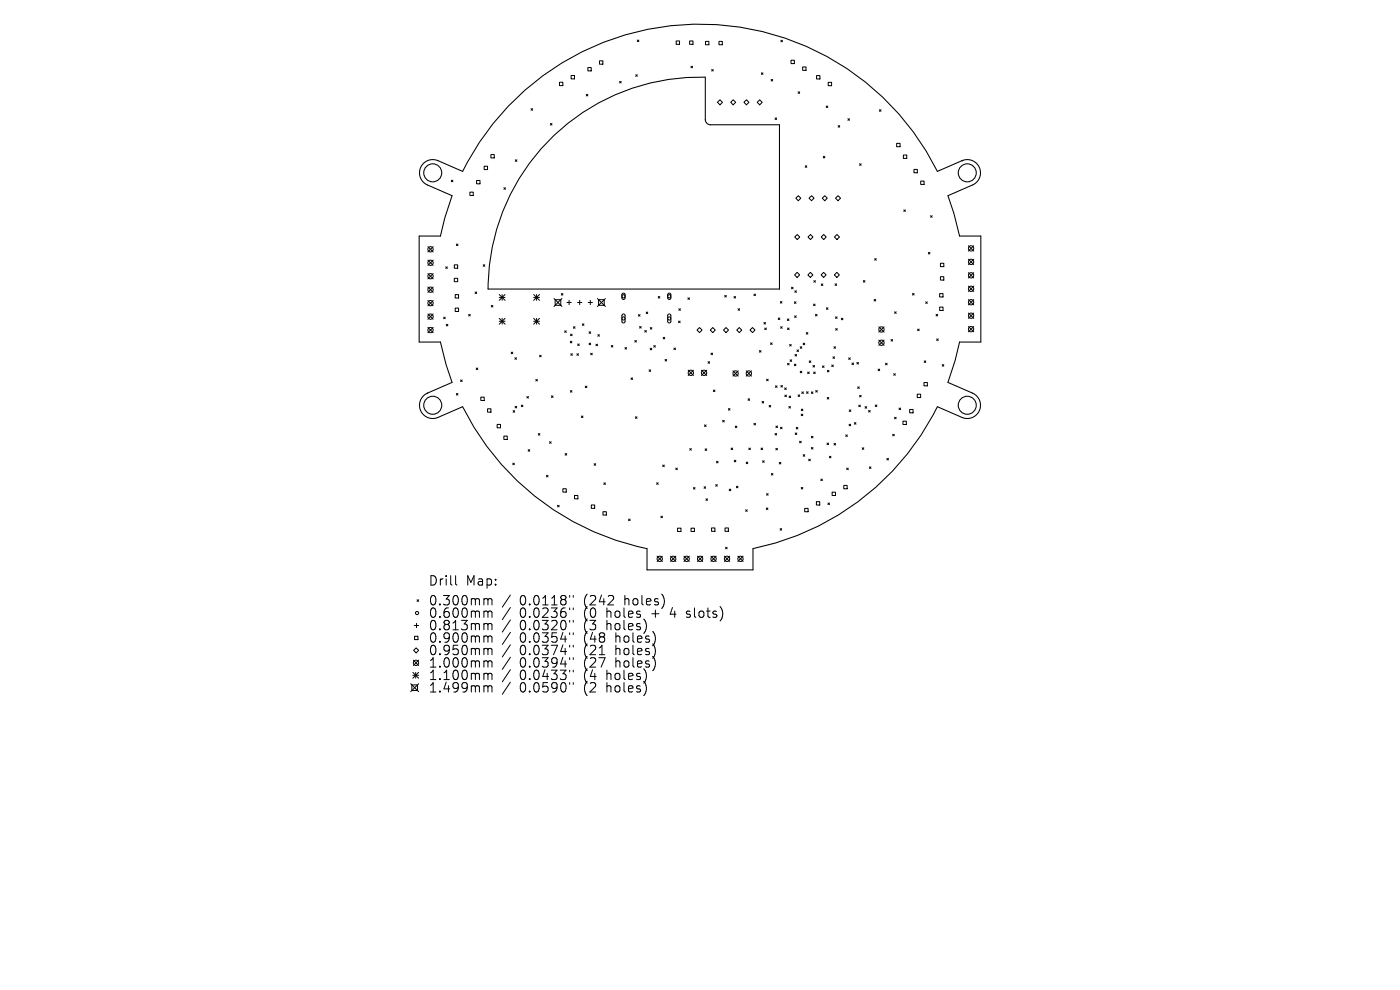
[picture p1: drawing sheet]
<svg xmlns="http://www.w3.org/2000/svg" width="297mm" height="210mm" viewBox="0 0 297 210" stroke-linecap="round" stroke-linejoin="round" font-family="sans-serif">
<defs><g id="words">
<g font-size="2.8">
<text x="90.8" y="124.5">Drill</text>
<text x="98.8" y="124.5">Map:</text>
<text x="90.8" y="128.7">0.300mm</text>
<text x="90.8" y="131.3">0.600mm</text>
<text x="110.3" y="128.7">0.0118&quot;</text>
<text x="110.3" y="131.3">0.0236&quot;</text>
<text x="124" y="128.7">(242</text>
<text x="124" y="131.3">(0</text>
<text x="128.9" y="131.3">holes</text>
<text x="132.8" y="128.7">holes)</text>
<text x="138.7" y="131.3">+</text>
<text x="142.9" y="131.3">4</text>
<text x="146.5" y="131.3">slots)</text>
<text x="90.8" y="134">0.813mm</text>
<text x="90.8" y="136.6">0.900mm</text>
<text x="110.3" y="134">0.0320&quot;</text>
<text x="110.3" y="136.6">0.0354&quot;</text>
<text x="124" y="134">(3</text>
<text x="124" y="136.6">(48</text>
<text x="128.9" y="134">holes)</text>
<text x="130.9" y="136.6">holes)</text>
<text x="90.8" y="139.3">0.950mm</text>
<text x="90.8" y="141.9">1.000mm</text>
<text x="110.3" y="139.3">0.0374&quot;</text>
<text x="110.3" y="141.9">0.0394&quot;</text>
<text x="124" y="139.3">(21</text>
<text x="124" y="141.9">(27</text>
<text x="130.9" y="139.3">holes)</text>
<text x="130.9" y="141.9">holes)</text>
<text x="90.8" y="144.5">1.100mm</text>
<text x="90.8" y="147.2">1.499mm</text>
<text x="110.3" y="144.5">0.0433&quot;</text>
<text x="110.3" y="147.2">0.0590&quot;</text>
<text x="124" y="144.5">(4</text>
<text x="124" y="147.2">(2</text>
<text x="128.9" y="144.5">holes)</text>
<text x="128.9" y="147.2">holes)</text>
</g>
</g></defs>
<g fill="none" stroke="#000" stroke-width=".22">
<path d="M117.5 28.7a45 45 0 0 1 32.1-12.3v8.9a1.12 1.12 0 0 0 1.1 1.2h14.7v34.8h-61.9a45 45 0 0 1 14-32.6zM204.1 34.1a2.81 2.81 0 0 1 3.7 1.4 2.81 2.81 0 0 1-1.5 3.7l-5.2 2.3 1.3 3.8 1.2 4.8h4.5v22.5h-4.5l-1 3.9-1.5 4.6 5.2 2.3a2.81 2.81 0 0 1 1.5 3.7 2.81 2.81 0 0 1-3.7 1.4l-5.2-2.2a56.2 56.2 0 0 1-39.2 30.1v4.5h-22.4v-4.5a56.2 56.2 0 0 1-39.2-30.1l-5.2 2.2a2.81 2.81 0 0 1-3.7-1.4 2.81 2.81 0 0 1 1.5-3.7M204.1 34.1h.1M204.1 34.1l-5.2 2.3a56.2 56.2 0 0 0-50.4-31.3 56.2 56.2 0 0 0-50.4 31.3l-5.2-2.3a2.81 2.81 0 0 0-3.7 1.4 2.81 2.81 0 0 0 1.5 3.7l5.2 2.3-1.5 4.7-1 3.9h-4.5v22.5h4.5l1.2 4.7 1.3 3.8-5.2 2.3M90.7 83.4h.1"/>
<circle cx="91.8" cy="36.7" r="1.91"/>
<circle cx="205.2" cy="36.7" r="1.91"/>
<circle cx="91.8" cy="86" r="1.91"/>
<circle cx="205.2" cy="86" r="1.91"/>
</g>
<g fill="none" stroke="#000" stroke-width=".21">
<path d="M118.7 17.4h.7v.8h-.7zM121.2 16h.7v.7h-.7zM124.7 14.3h.7v.7h-.7zM127.2 12.9h.7v.7h-.7zM131.4 17.3l.4 .3M131.8 17.3l-.4 .3M134.9 15.9l.3 .3M135.2 15.9l-.3 .3M135.2 8.5l.3 .3M135.5 8.5l-.3 .3M143.4 8.7h.8v.7h-.8zM146.3 8.7h.7v.7h-.7z"/>
<path d="M146.6 14l.3 .4M146.9 14l-.3 .4M149.7 8.8h.7v.7h-.7zM151 14.7l.3 .4M151.3 14.7l-.3 .4M152.5 8.8h.7v.7h-.7zM161.5 15.5l.4 .3M161.9 15.5l-.4 .3M163.6 16.8l.3 .4M163.9 16.8l-.3 .4M165.7 8.5l.3 .4M166 8.5l-.3 .4"/>
<path d="M167.8 12.8h.7v.7h-.7zM169.3 19.5l.3 .3M169.6 19.5l-.3 .3M170.3 14.2h.7v.7h-.7zM173.2 16h.7v.8h-.7zM175.7 17.5h.7v.7h-.7zM95.7 38.2l.4 .4M96.1 38.2l-.4 .4M101.1 38.3h.7v.7h-.7zM102.7 35.3h.7v.7h-.7zM104.1 32.8h.8v.7h-.8zM106.9 39.8l.3 .4"/>
<path d="M107.2 39.8l-.3 .4M109.3 33.9l.4 .3M109.7 33.9l-.4 .3M112.7 23l.3 .4M113 23l-.3 .4M116.8 26.2l.3 .3M117.1 26.2l-.3 .3M124.4 20l.3 .4M124.7 20l-.3 .4M152.2 21.7l.5-.5 .6 .5-.6 .5zM155 21.7l.5-.5 .6 .5-.6 .5zM157.8 21.7l.6-.5 .5 .5-.5 .5z"/>
<path d="M160.6 21.7l.6-.5 .5 .5-.5 .5zM164.4 25l.4 .4M164.8 25l-.4 .4M170.8 35.2l.4 .3M171.2 35.2l-.4 .3M174.7 33.2l.3 .3M175 33.2l-.3 .3M175.3 22.5l.3 .3M175.6 22.5l-.3 .3M177.8 26.6l.3 .4M178.1 26.6l-.3 .4M179.9 25.2l.3 .3"/>
<path d="M180.2 25.2l-.3 .3M182.4 34.7l.3 .4M182.7 34.7l-.3 .4M186.6 23.3l.3 .3M186.9 23.3l-.3 .3M190.2 30.4h.7v.7h-.7zM191.6 32.9h.8v.7h-.8zM193.9 35.9h.7v.8h-.7zM195.3 38.4h.7v.7h-.7zM90.8 52.3l1.1 1.1M90.8 55.2l1.1 1.1M90.8 58l1.1 1.2"/>
<path d="M91.9 55.2l-1.1 1.1M91.9 52.3l-1.1 1.1M91.9 58l-1.1 1.2M94.6 56.6l.3 .3M94.9 56.6l-.3 .3M96.4 56.2h.7v.7h-.7zM96.4 59h.7v.8h-.7zM96.8 51.8l.3 .3M97.1 51.8l-.3 .3M99.7 40.8h.7v.7h-.7zM102.5 56.2l.4 .3M102.9 56.2l-.4 .3"/>
<path d="M168.6 58.3l.5-.5 .5 .5-.5 .5zM168.6 50.3l.5-.6 .6 .6-.6 .5zM168.8 42l.6-.5 .5 .5-.5 .6zM171.4 58.3l.5-.5 .5 .5-.5 .5zM171.4 50.3l.5-.6 .6 .6-.6 .5zM171.6 42l.6-.5 .5 .5-.5 .6zM172.7 59.5l.3 .4M173 59.5l-.3 .4M174.2 58.3l.5-.5 .6 .5-.6 .5zM174.2 50.3l.5-.6 .6 .6-.6 .5zM174.4 42l.6-.5 .5 .5-.5 .6zM177 58.3l.5-.5 .6 .5-.6 .5z"/>
<path d="M177 50.3l.6-.6 .5 .6-.5 .5zM177.2 42l.6-.5 .5 .5-.5 .6zM183.2 59.5l.3 .4M183.5 59.5l-.3 .4M185.6 54.9l.3 .3M185.9 54.9l-.3 .3M191.7 44.5l.4 .4M192.1 44.5l-.4 .4M196.9 53.5l.4 .4M197.3 53.5l-.4 .4M197.4 45.8l.4 .3M197.8 45.8l-.4 .3"/>
<path d="M199.5 55.8h.7v.8h-.7zM199.5 58.7h.7v.7h-.7zM205.4 52.1l1.2 1.2M205.4 55l1.2 1.1M205.4 57.8l1.2 1.2M206.6 57.8l-1.2 1.2M206.6 52.1l-1.2 1.2M206.6 55l-1.2 1.1M90.8 60.9l1.1 1.1M90.8 63.7l1.1 1.2M90.8 66.6l1.1 1.1M90.8 69.5l1.1 1.1"/>
<path d="M91.9 60.9l-1.1 1.1M91.9 63.7l-1.1 1.2M91.9 66.6l-1.1 1.1M91.9 69.5l-1.1 1.1M94.1 67.3l.4 .3M94.5 67.3l-.4 .3M94.7 68.8l.3 .3M95 68.8l-.3 .3M96.6 62.5h.7v.7h-.7zM96.6 65.4h.7v.7h-.7zM99.4 66.7l.4 .3M99.8 66.7l-.4 .3"/>
<path d="M100.8 61.9l.3 .4M101 78.1l.4 .3M101.1 61.9l-.3 .4M101.4 78.1l-.4 .3M104.2 64.8l.4 .3M104.6 64.8l-.4 .3M105.9 62.5l1.2 1.2M105.9 63.1h1.2M105.9 67.5l1.2 1.3M105.9 68.2h1.2M106.5 62.5v1.2M106.5 67.5v1.3"/>
<path d="M107.1 62.5l-1.2 1.2M107.1 67.5l-1.2 1.3M108.4 74.7l.4 .3M108.8 74.7l-.4 .3M109.2 75.9l.4 .3M109.6 75.9l-.4 .3M113.2 63.1h1.3M113.2 68.2h1.3M113.2 62.5l1.3 1.2M113.2 67.5l1.3 1.3M113.8 62.5v1.2M113.8 67.5v1.3"/>
<path d="M114.5 62.5l-1.3 1.2M114.5 67.5l-1.3 1.3M114.5 75.4l.3 .3M114.8 75.4l-.3 .3M117.5 63.3l1.7 1.7M117.8 63.6h1.2v1.2h-1.2zM119.1 62.3l.3 .3M119.2 63.3l-1.7 1.7M119.4 62.3l-.3 .3M119.8 70.2l.3 .3M120.1 70.2l-.3 .3M120.3 64.2h.9"/>
<path d="M120.7 63.7v.9M121 72.4l.3 .3M121 70.9l.4 .3M121.1 75l.3 .4M121.3 72.4l-.3 .3M121.4 70.9l-.4 .3M121.4 75l-.3 .4M121.7 69.3l.3 .3M122 69.3l-.3 .3M122.4 75l.3 .4M122.5 64.2h.9M122.6 73l.3 .3"/>
<path d="M122.7 75l-.3 .4M122.9 73l-.3 .3M123 63.7v.9M123.5 68.7l.4 .3M123.9 68.7l-.4 .3M124.8 64.2h.9M125 70.4l.3 .3M125 72.8l.3 .3M125.2 63.7v.9M125.3 70.4l-.3 .3M125.3 72.8l-.3 .3M125.3 74.9l.3 .4"/>
<path d="M125.6 74.9l-.3 .4M126.4 73l.4 .4M126.7 63.3l1.7 1.7M126.8 73l-.4 .4M126.8 71l.4 .3M127 63.6h1.2v1.2h-1.2zM127.2 71l-.4 .3M128.4 63.3l-1.7 1.7M129.7 73.3l.3 .3M130 73.3l-.3 .3M132 62.3l.4-.1 .2 .2v.9l-.2 .2-.5-.2zM132 66.7l.4-.1 .2 .3v1.3l-.3 .3-.4-.3z"/>
<path d="M132.6 73.7l.3 .4M132.9 73.7l-.3 .4M134.7 72.2l.3 .4M135 72.2l-.3 .4M135.4 66.7l.4 .4M135.7 69.3l.3 .3M135.8 66.7l-.4 .4M136 69.3l-.3 .3M136.8 70.1l.3 .4M137.1 66.2l.3 .3M137.1 70.1l-.3 .4M137.4 66.2l-.3 .3"/>
<path d="M137.7 78.5l.3 .3M137.9 73.9l.4 .3M138 69.5l.3 .3M138 78.5l-.3 .3M138.3 73.9l-.4 .3M138.3 69.5l-.3 .3M138.7 73.3l.3 .3M139 73.3l-.3 .3M139.6 62.9l.4 .3M140 62.9l-.4 .3M140.7 71.6l.3 .3M141 71.6l-.3 .3"/>
<path d="M141.1 76.2l.3 .4M141.4 76.2l-.3 .4M141.7 62.3l.4-.1 .2 .2v.9l-.2 .2-.4-.2zM141.7 66.7l.4-.1 .2 .3v1.3l-.3 .3-.4-.3zM143 73.8l.3 .4M143.3 73.8l-.3 .4M143.9 68.1l.4 .3M144 65.5l.3 .3M144.3 68.1l-.4 .3M144.3 65.5l-.3 .3M145.9 63.2l.4 .3M146 78.5l1.1 1.1"/>
<path d="M146.3 63.2l-.4 .3M147.1 78.5l-1.1 1.1M147.9 70l.5-.5 .5 .5-.5 .6zM148.8 78.5l1.1 1.1M149.9 78.5l-1.1 1.1M150.2 76.7l.3 .4M150.5 76.7l-.3 .4M150.7 70l.5-.5 .5 .5-.5 .6zM150.8 74.9l.4 .3M151.2 74.9l-.4 .3M153.5 70l.5-.5 .6 .5-.6 .6zM153.7 62.7l.4 .3"/>
<path d="M154.1 62.7l-.4 .3M155.5 78.7l1.1 1.1M155.7 62.9l.4 .3M156.1 62.9l-.4 .3M156.3 70l.5-.5 .6 .5-.6 .6zM156.6 65.5l.3 .3M156.6 78.7l-1.1 1.1M156.9 65.5l-.3 .3M158.3 78.7l1.1 1.1M159.1 70l.5-.5 .6 .5-.6 .6zM159.4 78.7l-1.1 1.1M159.9 62.4l.4 .3"/>
<path d="M160.3 62.4l-.4 .3M161.1 74.4l.3 .3M161.4 74.4l-.3 .3M162.1 68.4l.3 .3M162.2 69.6l.4 .3M162.4 68.4l-.3 .3M162.6 69.6l-.4 .3M163.5 72.7l.3 .4M163.8 72.7l-.3 .4M165.1 67.5l.3 .3M165.4 67.5l-.3 .3M165.5 64l.4 .3"/>
<path d="M165.6 69.3l.3 .3M165.9 64l-.4 .3M165.9 69.3l-.3 .3M167 67.7l.4 .3M167.1 69.6l.3 .3M167.1 77.1l.3 .3M167.4 67.7l-.4 .3M167.4 69.6l-.3 .3M167.4 77.1l-.3 .3M167.5 73.1l.4 .3M167.6 76.3l.4 .4M167.9 73.1l-.4 .3"/>
<path d="M167.9 60.9l.3 .4M168 76.3l-.4 .4M168.2 60.9l-.3 .4M168.5 77.2l.4 .4M168.5 64l.4 .4M168.6 67l.3 .3M168.6 61.7l.4 .3M168.7 75.2l.3 .3M168.9 77.2l-.4 .4M168.9 64l-.4 .4M168.9 67l-.3 .3M169 61.7l-.4 .3"/>
<path d="M169 75.2l-.3 .3M169.1 74.2l.3 .4M169.4 74.2l-.3 .4M169.8 78.7l.3 .4M169.8 73.6l.3 .3M170.1 78.7l-.3 .4M170.1 73.6l-.3 .3M170.4 72.8l.3 .3M170.7 72.8l-.3 .3M171.1 70.6l.3 .3M171.3 78.9l.4 .4M171.4 70.6l-.3 .3"/>
<path d="M171.7 78.9l-.4 .4M171.7 76.6l.3 .3M172 76.6l-.3 .3M172.5 77.5l.3 .4M172.6 64.5l.3 .3M172.6 78.9l.3 .4M172.8 77.5l-.3 .4M172.9 64.5l-.3 .3M172.9 78.9l-.3 .4M173 66.7l.3 .3M173.3 66.7l-.3 .3M174.2 60.2l.4 .4"/>
<path d="M174.5 77.6l.3 .3M174.6 60.2l-.4 .4M174.8 77.6l-.3 .3M175.3 65.3l.4 .3M175.5 78.6l.4 .3M175.7 65.3l-.4 .3M175.9 78.6l-.4 .3M176.4 77.4l.4 .4M176.7 75.7l.3 .3M176.8 77.4l-.4 .4M176.9 73.6l.4 .3M177 75.7l-.3 .3"/>
<path d="M177.2 60.2l.3 .3M177.3 73.6l-.4 .3M177.3 67.2l.3 .3M177.3 69.7l.3 .3M177.5 60.2l-.3 .3M177.6 67.2l-.3 .3M177.6 69.7l-.3 .3M178.5 67.5l.3 .3M178.8 67.5l-.3 .3M180 75.9l.4 .3M180.4 75.9l-.4 .3M180.7 77l.4 .3"/>
<path d="M181.1 77l-.4 .3M181.8 76.9l.3 .3M182.1 76.9l-.3 .3M185.4 63.5l.4 .4M185.8 63.5l-.4 .4M186.3 78.3l.3 .3M186.4 69.3l1.2 1.2M186.4 72.1l1.2 1.2M186.6 78.3l-.3 .3M187.6 72.1l-1.2 1.2M187.6 69.3l-1.2 1.2M187.9 77.1l.3 .3"/>
<path d="M188.2 77.1l-.3 .3M189 72l.4 .4M189.4 72l-.4 .4M189.6 79.3l.3 .3M189.8 66.1l.3 .4M189.9 79.3l-.3 .3M190.1 66.1l-.3 .4M193.6 62.3l.3 .3M193.9 62.3l-.3 .3M194.7 69.8l.3 .3M195 69.8l-.3 .3M196.1 76.6l.3 .3"/>
<path d="M196.4 64l.3 .4M196.4 76.6l-.3 .3M196.7 64l-.3 .4M198.6 66.7l.3 .3M198.7 71.9l.3 .3M198.9 66.7l-.3 .3M199 71.9l-.3 .3M199.3 62.3h.8v.7h-.8zM199.3 65.1h.8v.8h-.8zM199.9 77.3l.3 .4M200.2 77.3l-.3 .4M205.4 60.7l1.2 1.1"/>
<path d="M205.4 63.6l1.2 1.1M205.4 66.4l1.2 1.1M205.4 69.3l1.2 1.1M206.6 63.6l-1.2 1.1M206.6 66.4l-1.2 1.1M206.6 60.7l-1.2 1.1M206.6 69.3l-1.2 1.1M96.8 83.5l.3 .3M97.1 83.5l-.3 .3M97.7 80.6l.3 .3M98 80.6l-.3 .3M102 84.2h.7v.8h-.7z"/>
<path d="M103.4 86.7h.7v.7h-.7zM105.5 90h.7v.7h-.7zM106.9 92.5h.7v.7h-.7zM108.8 98.2l.3 .4M108.9 87.1l.3 .3M109.1 98.2l-.3 .4M109.2 87.1l-.3 .3M109.3 86.2l.3 .3M109.6 86.2l-.3 .3M110.6 85.9l.3 .4M110.9 85.9l-.3 .4M111.8 84.1l.3 .4"/>
<path d="M112 95.4l.4 .3M112.1 84.1l-.3 .4M112.4 95.4l-.4 .3M113.7 80.5l.3 .3M114 80.5l-.3 .3M114.2 92l.3 .3M114.5 92l-.3 .3M116.6 93.7l.3 .3M116.9 93.7l-.3 .3M117 84l.3 .3M117.3 84l-.3 .3M119.9 96.2l.3 .4"/>
<path d="M120.2 96.2l-.3 .4M121 82.9l.3 .3M121.3 82.9l-.3 .3M123.3 88.2l.4 .4M123.7 88.2l-.4 .4M124.2 81.9l.3 .3M124.5 81.9l-.3 .3M126 98.4l.4 .3M126.4 98.4l-.4 .3M133.9 80.2l.3 .3M134.2 80.2l-.3 .3M134.8 88.4l.3 .4"/>
<path d="M135.1 88.4l-.3 .4M140.6 98.6l.3 .4M140.9 98.6l-.3 .4M143.4 99.3l.3 .3M143.7 99.3l-.3 .3M146.3 95.2l.4 .3M146.7 95.2l-.4 .3M149.5 90.1l.3 .4M149.6 95.2l.3 .4M149.8 90.1l-.3 .4M149.9 95.2l-.3 .4M151.3 82.7l.4 .4"/>
<path d="M151.7 82.7l-.4 .4M152 97.9l.3 .3M152.3 97.9l-.3 .3M153.3 89.2l.3 .3M153.6 89.2l-.3 .3M154.5 86.7l.4 .3M154.9 86.7l-.4 .3M155.1 95l.3 .4M155.4 95l-.3 .4M155.8 97.6l.3 .4M156 90.4l.3 .3M156.1 97.6l-.3 .4"/>
<path d="M156.3 90.4l-.3 .3M158.3 98l.3 .4M158.6 98l-.3 .4M158.7 84.6l.3 .3M158.9 95l.3 .4M159 84.6l-.3 .3M159.2 95l-.3 .4M159.9 89.8l.4 .3M160.3 89.8l-.4 .3M161.4 95l.4 .4M161.7 85.2l.3 .3M161.8 95l-.4 .4"/>
<path d="M161.8 97.7l.3 .4M162 85.2l-.3 .3M162.1 97.7l-.3 .4M162.6 80.4l.4 .4M163 80.4l-.4 .4M163.2 86l.3 .3M163.5 86l-.3 .3M164.4 91.9l.4 .4M164.5 81.8l.3 .4M164.6 95.1l.3 .3M164.6 90.4l.3 .3M164.8 91.9l-.4 .4"/>
<path d="M164.8 81.8l-.3 .4M164.9 95.1l-.3 .3M164.9 90.4l-.3 .3M165.3 98.1l.4 .3M165.6 90.6l.3 .4M165.7 81.8l.3 .3M165.7 98.1l-.4 .3M165.9 90.6l-.3 .4M166 81.8l-.3 .3M166.5 82.3l.3 .3M166.5 83.8l.3 .3M166.8 82.3l-.3 .3"/>
<path d="M166.8 83.8l-.3 .3M167.3 86.2l.4 .4M167.4 84l.3 .4M167.7 86.2l-.4 .4M167.7 84l-.3 .4M168.7 91.8l.3 .4M168.9 90.7l.4 .3M169 91.8l-.3 .4M169.3 90.7l-.4 .3M169.3 83.8l.4 .3M169.6 93.6l.4 .3M169.7 83.8l-.4 .3"/>
<path d="M170 93.6l-.4 .3M170 87.8l.3 .4M170 86.8l.3 .3M170.1 83.1l.3 .4M170.3 87.8l-.3 .4M170.3 86.8l-.3 .3M170.4 96.5l.3 .3M170.4 83.1l-.3 .4M170.7 96.5l-.3 .3M171.1 83.1l.3 .3M171.4 83.1l-.3 .3M171.6 97.4l.3 .3"/>
<path d="M171.9 97.4l-.3 .3M172.1 83.1l.4 .4M172.1 94.9l.4 .4M172.1 92.5l.4 .4M172.5 83.1l-.4 .4M172.5 92.5l-.4 .4M172.5 94.9l-.4 .4M173.1 82.8l.3 .4M173.4 82.8l-.3 .4M175.4 94l.4 .3M175.5 84.3l.3 .3M175.8 94l-.4 .3"/>
<path d="M175.8 84.3l-.3 .3M175.9 96.8l.4 .3M176.3 96.8l-.4 .3M176.9 94.1l.4 .3M177.3 94.1l-.4 .3M179.4 92.2l.4 .4M179.6 99.3l.4 .3M179.8 92.2l-.4 .4M180 99.3l-.4 .3M180.1 90l.4 .3M180.2 87l.3 .3M180.5 90l-.4 .3"/>
<path d="M180.5 87l-.3 .3M181.2 89.6l.4 .4M181.6 89.6l-.4 .4M182 82.1l.3 .3M182.2 85.9l.3 .4M182.3 82.1l-.3 .3M182.4 83.9l.3 .3M182.5 85.9l-.3 .4M182.7 83.9l-.3 .3M182.9 95l.4 .3M183.3 95l-.4 .3M183.5 86.3l.4 .3"/>
<path d="M183.9 86.3l-.4 .3M184.3 87.1l.3 .3M184.4 99l.4 .4M184.6 87.1l-.3 .3M184.8 99l-.4 .4M185.7 85.9l.3 .3M186 85.9l-.3 .3M188.1 97.2l.4 .4M188.5 97.2l-.4 .4M189.4 92.1l.3 .4M189.7 92.1l-.3 .4M189.8 88.5l.3 .3"/>
<path d="M190.1 88.5l-.3 .3M190.7 86.6l.4 .3M191.1 86.6l-.4 .3M191.6 89.3h.7v.8h-.7zM193 86.9h.7v.7h-.7zM194.6 83.6h.7v.7h-.7zM196 81.1h.7v.8h-.7zM115.9 100.8l.4 .4M116.3 100.8l-.4 .4M118.3 107.2l.3 .3M118.6 107.2l-.3 .3M119.4 103.7h.7v.7h-.7z"/>
<path d="M121.9 105.1h.7v.7h-.7zM125.4 107.1h.8v.7h-.8zM127.9 108.5h.7v.8h-.7zM128.1 102.4l.3 .4M128.4 102.4l-.3 .4M133.3 110.1l.4 .3M133.7 110.1l-.4 .3M139.3 102.4l.3 .3M139.4 118l1.1 1.1M139.6 102.4l-.3 .3M140.2 109.5l.3 .3M140.5 118l-1.1 1.1"/>
<path d="M140.5 109.5l-.3 .3M142.3 118l1.1 1.1M143.4 118l-1.1 1.1M143.7 112h.8v.8h-.8zM145.1 118l1.1 1.1M146.2 118l-1.1 1.1M146.6 112h.7v.8h-.7zM147.1 103.4l.4 .4M147.5 103.4l-.4 .4M148 118l1.1 1.1M149.1 118l-1.1 1.1M149.4 103.3l.3 .3"/>
<path d="M149.7 103.3l-.3 .3M149.8 105.8l.3 .3M150.1 105.8l-.3 .3M150.8 118l1.1 1.1M151 112h.7v.7h-.7zM151.8 102.8l.4 .3M151.9 118l-1.1 1.1M152.2 102.8l-.4 .3M153.7 118l1.1 1.1M153.8 112h.7v.7h-.7zM153.9 116.1l.4 .3M154.3 116.1l-.4 .3"/>
<path d="M154.7 103.8l.3 .3M154.8 118l-1.1 1.1M155 103.8l-.3 .3M156.2 103.1l.4 .4M156.5 118l1.2 1.1M156.6 103.1l-.4 .4M157.7 118l-1.2 1.1M158.2 108.1l.3 .4M158.5 108.1l-.3 .4M162.6 107.7l.3 .4M162.6 104.7l.4 .4M162.9 107.7l-.3 .4"/>
<path d="M163 104.7l-.4 .4M163.6 100.4l.4 .4M164 100.4l-.4 .4M165.5 112.1l.3 .4M165.8 112.1l-.3 .4M170 103.4l.3 .3M170.3 103.4l-.3 .3M170.7 107.8h.7v.8h-.7zM173.2 106.4h.7v.7h-.7zM174.1 101.6l.4 .4M174.5 101.6l-.4 .4M175.6 106.7l.4 .3"/>
<path d="M176 106.7l-.4 .3M176.5 104.4h.7v.7h-.7zM179 103h.7v.7h-.7zM87.9 132.7h.9M87.9 135h.8v.7h-.8zM88.3 137.4l.5 .6-.5 .5-.6-.5zM88.4 132.2v.9M88.5 127.2l.3 .4M88.8 127.2l-.3 .4M96.7 122.1v1.7l.2 .3M102.9 127h.3l.3 .3M102.9 129.6h.3l.3 .3"/>
<path d="M102.9 132.3h.3l.3 .3M102.9 134.9h.3l.3 .3M102.9 137.5h.3l.3 .3M103.5 127.3l.3-.3 .5 .1 .1 1.2M103.5 127.3v1M103.5 129.9v1.1M103.5 132.6v1M103.5 135.2v1M103.5 137.8v1.1M103.5 129.9l.3-.3 .5 .1 .1 1.3M103.5 132.6l.3-.3 .5 .1 .1 1.2M103.5 135.2l.3-.3 .5 .1 .1 1.2"/>
<path d="M103.5 137.8l.3-.3 .5 .1 .1 1.3M108.3 126.2l-1.7 2.6M108.3 128.9l-1.7 2.5M108.3 131.5l-1.7 2.6M108.3 134.1l-1.7 2.6M108.3 136.8l-1.7 2.6M108.3 139.4l-1.7 2.6M120.8 126.3v.4M120.8 129v.3M120.8 131.6v.4M120.8 134.2v.4M120.8 136.9v.4"/>
<path d="M120.8 139.5v.4M121.6 126.3v.4M121.6 129v.3M121.6 131.6v.4M121.6 134.2v.4M121.6 136.9v.4M121.6 139.5v.4M145.6 130.9l.2 .1M145.7 129.7v.5M87.1 145l1.7 1.7M87.4 145.3h1.2v1.2h-1.2zM87.6 142.6l1.2 1.3"/>
<path d="M87.6 143.2h1.2M87.7 140l1.1 1.2M88.2 142.6v1.3M88.8 140l-1.1 1.2M88.8 142.6l-1.2 1.3M88.8 145l-1.7 1.7M102.9 140.2h.3l.3 .3M102.9 142.8h.3l.3 .3M102.9 145.5h.3l.3 .3M103.5 140.5v1M103.5 143.1v1.1M103.5 145.8v1"/>
<path d="M103.5 140.5l.3-.3 .5 .1 .1 1.2M103.5 143.1l.3-.3 .5 .1 .1 1.3M103.5 145.8l.3-.3 .5 .1 .1 1.2M108.3 142.1l-1.7 2.5M108.3 144.7l-1.7 2.6M120.8 142.2v.3M120.8 144.8v.4M121.6 142.2v.3M121.6 144.8v.4"/>
<circle cx="91.3" cy="52.9" r=".56"/>
<circle cx="91.3" cy="55.7" r=".56"/>
<circle cx="91.3" cy="58.6" r=".56"/>
<circle cx="206" cy="58.4" r=".56"/>
<circle cx="206" cy="55.5" r=".56"/>
<circle cx="206" cy="52.7" r=".56"/>
<circle cx="91.3" cy="61.5" r=".56"/>
<circle cx="91.3" cy="64.3" r=".56"/>
<circle cx="91.3" cy="67.2" r=".56"/>
<circle cx="91.3" cy="70" r=".56"/>
<circle cx="132.3" cy="62.9" r=".34"/>
<circle cx="132.3" cy="67.6" r=".34"/>
<circle cx="142" cy="62.9" r=".34"/>
<circle cx="142" cy="67.6" r=".34"/>
<circle cx="146.6" cy="79.1" r=".56"/>
<circle cx="149.4" cy="79.1" r=".56"/>
<circle cx="156.1" cy="79.2" r=".56"/>
<circle cx="158.9" cy="79.2" r=".56"/>
<circle cx="187" cy="72.7" r=".56"/>
<circle cx="187" cy="69.9" r=".56"/>
<circle cx="206" cy="69.8" r=".56"/>
<circle cx="206" cy="67" r=".56"/>
<circle cx="206" cy="61.3" r=".56"/>
<circle cx="206" cy="64.1" r=".56"/>
<circle cx="140" cy="118.5" r=".56"/>
<circle cx="142.8" cy="118.5" r=".56"/>
<circle cx="145.7" cy="118.5" r=".56"/>
<circle cx="148.5" cy="118.5" r=".56"/>
<circle cx="151.4" cy="118.5" r=".56"/>
<circle cx="154.2" cy="118.5" r=".56"/>
<circle cx="157.1" cy="118.5" r=".56"/>
<circle cx="88.5" cy="130" r=".34"/>
<circle cx="88.3" cy="140.6" r=".56"/>
</g>
<use href="#words"/>
</svg>
